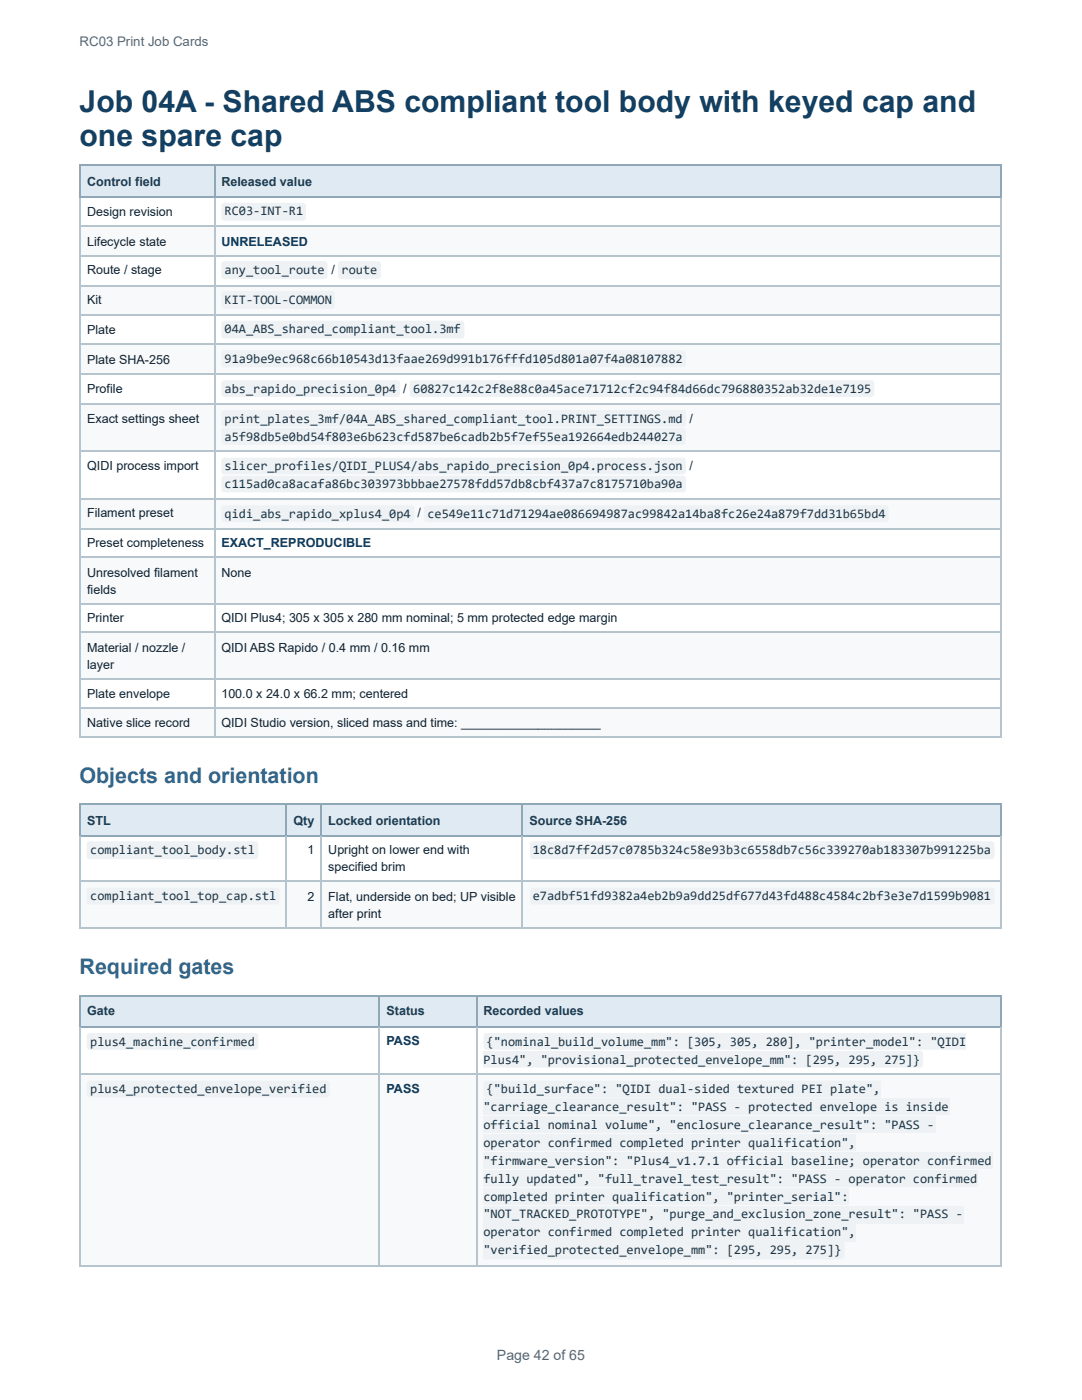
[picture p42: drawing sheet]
<svg xmlns="http://www.w3.org/2000/svg" width="216mm" height="279mm" viewBox="0 0 216 279" stroke-linecap="round" stroke-linejoin="round" font-family="sans-serif">
<defs><g id="words">
<g font-size="6" fill="#123f62">
<text x="15.9" y="22.4">Job 04A - Shared ABS compliant tool body with keyed cap and</text>
<text x="15.9" y="29.1">one spare cap</text>
</g>
<g font-size="4.3" fill="#2f668e">
<text x="15.9" y="156.2">Objects and orientation</text>
<text x="15.9" y="194.3">Required gates</text>
</g>
<text font-size="2.8" fill="#5b6470" x="99.2" y="271.5">Page 42 of 65</text>
<text font-size="2.6" fill="#5b6470" x="15.9" y="9.3">RC03 Print Job Cards</text>
<g font-size="2.6" fill="#1d3646">
<text x="44.8" y="43">RC03-INT-R1</text>
<text x="44.8" y="54.7">any_tool_route</text>
<text x="68.2" y="54.7">route</text>
<text x="44.8" y="60.6">KIT-TOOL-COMMON</text>
<text x="44.8" y="66.5">04A_ABS_shared_compliant_tool.3mf</text>
<text x="44.8" y="72.5">91a9be9ec968c66b10543d13faae269d991b176fffd105d801a07f4a08107882</text>
<text x="44.8" y="78.4">abs_rapido_precision_0p4</text>
<text x="82.4" y="78.4">60827c142c2f8e88c0a45ace71712cf2c94f84d66dc796880352ab32de1e7195</text>
<text x="44.8" y="84.4">print_plates_3mf/04A_ABS_shared_compliant_tool.PRINT_SETTINGS.md</text>
<text x="44.8" y="87.9">a5f98db5e0bd54f803e6b623cfd587be6cadb2b5f7ef55ea192664edb244027a</text>
<text x="44.8" y="93.9">slicer_profiles/QIDI_PLUS4/abs_rapido_precision_0p4.process.json</text>
<text x="44.8" y="97.4">c115ad0ca8acafa86bc303973bbbae27578fdd57db8cbf437a7c8175710ba90a</text>
<text x="44.8" y="103.4">qidi_abs_rapido_xplus4_0p4</text>
<text x="85.3" y="103.4">ce549e11c71d71294ae086694987ac99842a14ba8fc26e24a879f7dd31b65bd4</text>
<text x="18" y="170.4">compliant_tool_body.stl</text>
<text x="106.3" y="170.4">18c8d7ff2d57c0785b324c58e93b3c6558db7c56c339270ab183307b991225ba</text>
<text x="18" y="179.7">compliant_tool_top_cap.stl</text>
<text x="106.3" y="179.7">e7adbf51fd9382a4eb2b9a9dd25df677d43fd488c4584c2bf3e3e7d1599b9081</text>
<text x="18" y="208.7">plus4_machine_confirmed</text>
<text x="97.1" y="208.7">{&quot;nominal_build_volume_mm&quot;: [305, 305, 280], &quot;printer_model&quot;: &quot;QIDI</text>
<text x="96.5" y="212.3">Plus4&quot;, &quot;provisional_protected_envelope_mm&quot;: [295, 295, 275]}</text>
<text x="18" y="218.2">plus4_protected_envelope_verified</text>
<text x="96.5" y="221.8">&quot;carriage_clearance_result&quot;: &quot;PASS - protected envelope is inside</text>
<text x="97.1" y="218.2">{&quot;build_surface&quot;: &quot;QIDI dual-sided textured PEI plate&quot;,</text>
<text x="96.5" y="225.3">official nominal volume&quot;, &quot;enclosure_clearance_result&quot;: &quot;PASS -</text>
<text x="96.5" y="228.9">operator confirmed completed printer qualification&quot;,</text>
<text x="96.5" y="232.5">&quot;firmware_version&quot;: &quot;Plus4_v1.7.1 official baseline; operator confirmed</text>
<text x="96.5" y="236">fully updated&quot;, &quot;full_travel_test_result&quot;: &quot;PASS - operator confirmed</text>
<text x="96.5" y="239.6">completed printer qualification&quot;, &quot;printer_serial&quot;:</text>
<text x="96.5" y="243.2">&quot;NOT_TRACKED_PROTOTYPE&quot;, &quot;purge_and_exclusion_zone_result&quot;: &quot;PASS -</text>
<text x="96.5" y="246.7">operator confirmed completed printer qualification&quot;,</text>
<text x="96.5" y="250.3">&quot;verified_protected_envelope_mm&quot;: [295, 295, 275]}</text>
</g>
<g font-size="2.5" fill="#173c56">
<text x="17.4" y="37.1">Control field</text>
<text x="44.2" y="37.1">Released value</text>
<text x="17.4" y="164.6">STL</text>
<text x="58.6" y="164.6">Qty</text>
<text x="65.5" y="164.6">Locked orientation</text>
<text x="105.7" y="164.6">Source SHA-256</text>
<text x="17.4" y="202.6">Gate</text>
<text x="77.1" y="202.6">Status</text>
<text x="96.5" y="202.6">Recorded values</text>
</g>
<g font-size="2.5" fill="#17202a">
<text x="17.4" y="43.1">Design revision</text>
<text x="17.4" y="49">Lifecycle state</text>
<text x="17.4" y="54.7">Route / stage</text>
<text x="66.1" y="54.7">/</text>
<text x="17.4" y="60.7">Kit</text>
<text x="17.4" y="66.6">Plate</text>
<text x="17.4" y="72.6">Plate SHA-256</text>
<text x="17.4" y="78.5">Profile</text>
<text x="80.4" y="78.5">/</text>
<text x="17.4" y="84.5">Exact settings sheet</text>
<text x="137.6" y="84.5">/</text>
<text x="17.4" y="93.7">QIDI process import</text>
<text x="137.6" y="93.7">/</text>
<text x="17.4" y="103.2">Filament preset</text>
<text x="83.3" y="103.2">/</text>
<text x="17.4" y="109.2">Preset completeness</text>
<text x="17.4" y="115.1">Unresolved filament</text>
<text x="17.4" y="118.4">fields</text>
<text x="44.2" y="115.1">None</text>
<text x="17.4" y="124.2">Printer</text>
<text x="44.2" y="124.2">QIDI Plus4; 305 x 305 x 280 mm nominal; 5 mm protected edge margin</text>
<text x="17.4" y="130.1">Material / nozzle /</text>
<text x="44.2" y="130.1">QIDI ABS Rapido / 0.4 mm / 0.16 mm</text>
<text x="17.4" y="133.4">layer</text>
<text x="17.4" y="139.4">Plate envelope</text>
<text x="44.2" y="139.4">100.0 x 24.0 x 66.2 mm; centered</text>
<text x="17.4" y="145.1">Native slice record</text>
<text x="44.2" y="145.1">QIDI Studio version, sliced mass and time: ____________________</text>
<text x="61.3" y="170.5">1</text>
<text x="65.5" y="170.5">Upright on lower end with</text>
<text x="65.5" y="173.8">specified brim</text>
<text x="61.3" y="179.8">2</text>
<text x="65.5" y="179.8">Flat, underside on bed; UP visible</text>
<text x="65.5" y="183.1">after print</text>
</g>
<g font-size="2.5" fill="#0a3656">
<text x="44.2" y="49">UNRELEASED</text>
<text x="44.2" y="109.2">EXACT_REPRODUCIBLE</text>
<text x="77.1" y="208.5">PASS</text>
<text x="77.1" y="218.1">PASS</text>
</g>
</g></defs>
<g fill="#dfeaf2">
<path d="M16.1 33.1h26.6v6.2h-26.6z"/>
<path d="M42.7 33.1h157.1v6.2h-157.1z"/>
</g>
<g fill="#f7f9fa">
<path d="M16.1 45.2h26.6v5.7h-26.6z"/>
<path d="M42.7 45.2h157.1v5.7h-157.1z"/>
<path d="M16.1 56.9h26.6v5.9h-26.6z"/>
<path d="M42.7 56.9h157.1v5.9h-157.1z"/>
<path d="M16.1 68.8h26.6v5.9h-26.6z"/>
<path d="M42.7 68.8h157.1v5.9h-157.1z"/>
<path d="M16.1 80.6h26.6v9.6h-26.6z"/>
<path d="M42.7 80.6h157.1v9.6h-157.1z"/>
<path d="M16.1 99.7h26.6v5.7h-26.6z"/>
<path d="M42.7 99.7h157.1v5.7h-157.1z"/>
<path d="M16.1 111.3h26.6v9.3h-26.6z"/>
<path d="M42.7 111.3h157.1v9.3h-157.1z"/>
<path d="M16.1 126.3h26.6v9.3h-26.6z"/>
<path d="M42.7 126.3h157.1v9.3h-157.1z"/>
<path d="M16.1 141.3h26.6v5.7h-26.6z"/>
<path d="M42.7 141.3h157.1v5.7h-157.1z"/>
</g>
<path d="M15.9 33h183.9M15.9 39.4h183.9M16 32.9v6.6M42.9 32.9v6.6" fill="none" stroke="#8fa7b7" stroke-width=".24"/>
<path d="M199.7 32.9v6.6" fill="none" stroke="#8fa7b7" stroke-width=".2"/>
<g fill="none" stroke="#b6c4ce" stroke-width=".24">
<path d="M16 39.5v107.7M42.9 39.5v107.7M15.9 45.1h183.9M15.9 51h183.9M15.9 57h183.9M15.9 62.9h183.9M15.9 68.6h183.9M15.9 74.6h183.9M15.9 80.5h183.9M15.9 90h183.9M15.9 99.5h183.9M15.9 105.5h183.9"/>
<path d="M15.9 111.2h183.9M15.9 120.5h183.9M15.9 126.2h183.9M15.9 135.4h183.9M15.9 141.4h183.9M15.9 147.1h183.9"/>
</g>
<path d="M199.7 39.5v107.7" fill="none" stroke="#b6c4ce" stroke-width=".2"/>
<g fill="#dfeaf2">
<path d="M16.1 160.5h41.1v6.2h-41.1z"/>
<path d="M57.2 160.5h6.9v6.2h-6.9z"/>
<path d="M64.1 160.5h40.2v6.2h-40.2z"/>
<path d="M104.3 160.5h95.5v6.2h-95.5z"/>
</g>
<g fill="#f7f9fa">
<path d="M16.1 176h41.1v9.3h-41.1z"/>
<path d="M57.2 176h6.9v9.3h-6.9z"/>
<path d="M64.1 176h40.2v9.3h-40.2z"/>
<path d="M104.3 176h95.5v9.3h-95.5z"/>
</g>
<path d="M15.9 160.4h183.9M15.9 166.8h183.9M16 160.3v6.6M57.1 160.3v6.6M64 160.3v6.6M104.2 160.3v6.6" fill="none" stroke="#8fa7b7" stroke-width=".24"/>
<path d="M199.7 160.3v6.6" fill="none" stroke="#8fa7b7" stroke-width=".2"/>
<path d="M15.9 175.9h183.9M16 166.9v18.4M57.1 166.9v18.4M64 166.9v18.4M104.2 166.9v18.4M15.9 185.1h183.9" fill="none" stroke="#b6c4ce" stroke-width=".24"/>
<path d="M199.7 166.9v18.4" fill="none" stroke="#b6c4ce" stroke-width=".2"/>
<g fill="#dfeaf2">
<path d="M16.1 198.6h59.7v6.1h-59.7z"/>
<path d="M75.8 198.6h19.2v6.1h-19.2z"/>
<path d="M95 198.6h104.8v6.1h-104.8z"/>
</g>
<g fill="#f7f9fa">
<path d="M16.1 214.3h59.7v38.2h-59.7z"/>
<path d="M75.8 214.3h19.2v38.2h-19.2z"/>
<path d="M95 214.3h104.8v38.2h-104.8z"/>
</g>
<path d="M15.9 198.7h183.9M16 198.6v6.4M75.7 198.6v6.4M95.2 198.6v6.4M15.9 204.9h183.9" fill="none" stroke="#8fa7b7" stroke-width=".24"/>
<path d="M199.7 198.6v6.4" fill="none" stroke="#8fa7b7" stroke-width=".2"/>
<path d="M15.9 214.4h183.9M16 205v47.5M75.7 205v47.5M95.2 205v47.5M15.9 252.6h183.9" fill="none" stroke="#b6c4ce" stroke-width=".24"/>
<path d="M199.7 205v47.5" fill="none" stroke="#b6c4ce" stroke-width=".2"/>
<g fill="#eef2f4">
<path d="M44.4 40.7l.4-.2h15.6a.63 .63 0 0 1 .6 .6v2.3a.63 .63 0 0 1-.6 .6h-15.6a.63 .63 0 0 1-.6-.6v-2.3z"/>
<path d="M44.4 52.3l.4-.2h19.9a.63 .63 0 0 1 .6 .7v2.2a.63 .63 0 0 1-.6 .7h-19.9a.63 .63 0 0 1-.6-.7v-2.2z"/>
<path d="M67.6 52.3l.5-.2h7.3a.63 .63 0 0 1 .6 .7v2.2a.63 .63 0 0 1-.6 .7h-7.3a.63 .63 0 0 1-.6-.7v-2.2z"/>
<path d="M44.4 58.2l.4-.1h21.3a.63 .63 0 0 1 .7 .6v2.3a.63 .63 0 0 1-.7 .6h-21.3a.64 .64 0 0 1-.6-.6v-2.3z"/>
<path d="M44.4 64.2l.4-.2h47.2a.63 .63 0 0 1 .7 .6v2.3a.64 .64 0 0 1-.7 .7h-47.2a.64 .64 0 0 1-.6-.7v-2.3z"/>
<path d="M44.4 70.1l.4-.2h91.4a.63 .63 0 0 1 .7 .7v2a.64 .64 0 0 1-.7 .7h-91.4a.64 .64 0 0 1-.6-.7v-2z"/>
<path d="M44.4 76.1l.4-.2h34.4a.63 .63 0 0 1 .6 .6v2.1a.64 .64 0 0 1-.6 .6h-34.4a.64 .64 0 0 1-.6-.6v-2.1z"/>
<path d="M81.9 76.1l.5-.2h91.4a.63 .63 0 0 1 .6 .6v2.1a.64 .64 0 0 1-.6 .6h-91.4a.64 .64 0 0 1-.7-.6v-2.1z"/>
<path d="M44.4 82l.4-.2h91.4a.63 .63 0 0 1 .7 .7v2a.64 .64 0 0 1-.7 .7h-91.4a.64 .64 0 0 1-.6-.7v-2z"/>
<path d="M44.4 85.6l.4-.2h91.4a.63 .63 0 0 1 .7 .6v2.1a.63 .63 0 0 1-.7 .6h-91.4a.64 .64 0 0 1-.6-.6v-2.1z"/>
<path d="M44.4 91.5l.4-.2h91.4a.63 .63 0 0 1 .7 .7v2a.64 .64 0 0 1-.7 .7h-91.4a.64 .64 0 0 1-.6-.7v-2z"/>
<path d="M44.4 95.1l.4-.2h91.4a.63 .63 0 0 1 .7 .6v2.1a.64 .64 0 0 1-.7 .6h-91.4a.64 .64 0 0 1-.6-.6v-2.1z"/>
<path d="M44.4 101l.4-.1h37.2a.63 .63 0 0 1 .7 .6v2a.64 .64 0 0 1-.7 .7h-37.2a.64 .64 0 0 1-.6-.7v-2z"/>
<path d="M84.8 101l.4-.1h91.5a.63 .63 0 0 1 .6 .6v2a.64 .64 0 0 1-.6 .7h-91.5a.64 .64 0 0 1-.6-.7v-2z"/>
<path d="M17.5 168.1l.4-.2h33a.63 .63 0 0 1 .6 .6v2.3a.64 .64 0 0 1-.6 .7h-33a.64 .64 0 0 1-.6-.7v-2.3z"/>
<path d="M105.9 168.1l.5-.2h91.4a.63 .63 0 0 1 .7 .6v2.3a.64 .64 0 0 1-.7 .7h-91.4a.64 .64 0 0 1-.7-.7v-2.3z"/>
<path d="M17.5 177.4l.4-.2h37.3a.63 .63 0 0 1 .6 .6v2.1a.64 .64 0 0 1-.6 .6h-37.3a.64 .64 0 0 1-.6-.6v-2.1z"/>
<path d="M105.9 177.4l.5-.2h91.4a.63 .63 0 0 1 .7 .6v2.1a.64 .64 0 0 1-.7 .6h-91.4a.64 .64 0 0 1-.7-.6v-2.1z"/>
<path d="M17.5 206.4l.4-.2h33a.63 .63 0 0 1 .6 .6v2.1a.64 .64 0 0 1-.6 .6h-33a.64 .64 0 0 1-.6-.6v-2.1z"/>
<path d="M96.7 206.4l.4-.2h95.7v3.3h-95.7a.64 .64 0 0 1-.6-.6v-2.1z"/>
<path d="M96.4 209.7h87.2a.63 .63 0 0 1 .6 .7v2a.64 .64 0 0 1-.6 .7h-87.2z"/>
<path d="M17.5 215.9l.4-.2h47.3a.63 .63 0 0 1 .6 .6v2.1a.64 .64 0 0 1-.6 .6h-47.3a.64 .64 0 0 1-.6-.6v-2.1z"/>
<path d="M96.7 215.9l.4-.2h78.6v3.3h-78.6a.64 .64 0 0 1-.6-.6v-2.1z"/>
<path d="M96.4 219.2h93.1v3.4h-93.1z"/>
<path d="M96.4 222.8h90.2v3.3h-90.2z"/>
<path d="M96.4 226.4h74.3v3.3h-74.3z"/>
<path d="M96.4 229.9h101.6v3.4h-101.6z"/>
<path d="M96.4 233.5h98.8v3.3h-98.8z"/>
<path d="M96.4 237.1h72.9v3.3h-72.9z"/>
<path d="M96.4 240.6h95.9v3.6h-95.9z"/>
<path d="M96.4 244.2h74.3v3.6h-74.3z"/>
<path d="M96.4 247.8h71.5a.63 .63 0 0 1 .6 .6v2.3a.64 .64 0 0 1-.6 .6h-71.5z"/>
</g>
<use href="#words"/>
</svg>
